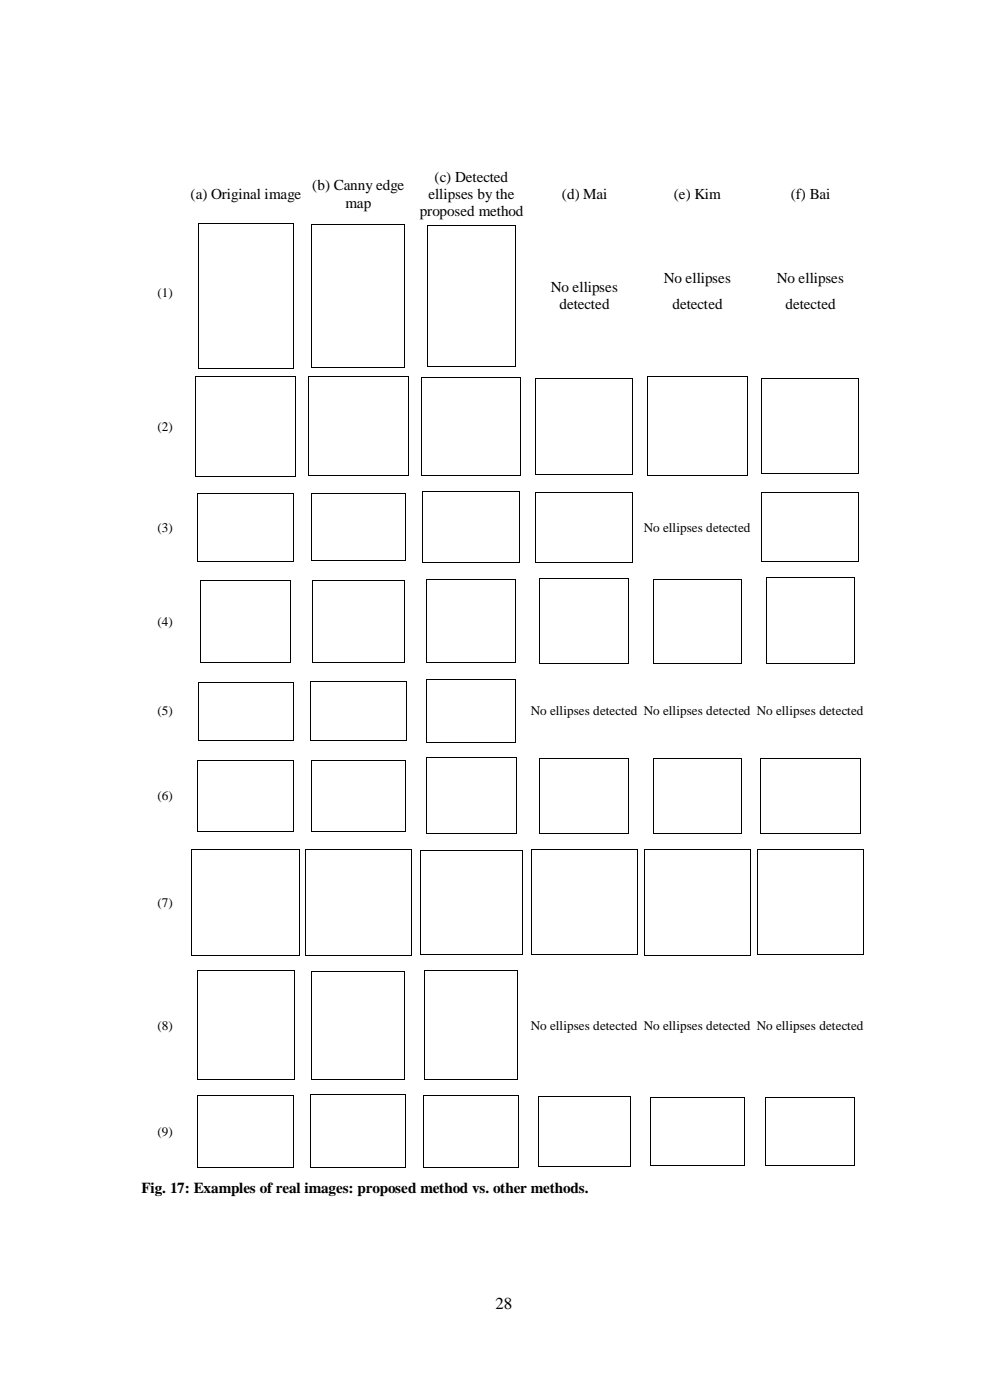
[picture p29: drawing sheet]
<svg xmlns="http://www.w3.org/2000/svg" width="210mm" height="297mm" viewBox="0 0 210 297" stroke-linecap="round" stroke-linejoin="round" font-family="sans-serif">
<defs><g id="words">
<text font-size="3.6" x="105.1" y="277.8">28</text>
<g font-size="3.2">
<text x="66.2" y="40.3">(b) Canny edge</text>
<text x="92.2" y="38.5">(c) Detected</text>
<text x="40.4" y="42.2">(a) Original image</text>
<text x="73.3" y="44">map</text>
<text x="89" y="45.8">proposed method</text>
<text x="90.9" y="42.2">ellipses by the</text>
<text x="119.2" y="42.2">(d) Mai</text>
<text x="142.9" y="42.2">(e) Kim</text>
<text x="167.7" y="42.2">(f) Bai</text>
<text x="116.8" y="62">No ellipses</text>
<text x="118.7" y="65.6">detected</text>
<text x="140.8" y="60.1">No ellipses</text>
<text x="142.6" y="65.6">detected</text>
<text x="164.7" y="60.1">No ellipses</text>
<text x="166.6" y="65.6">detected</text>
<text x="30" y="253.1">Fig. 17: Examples of real images: proposed method vs. other methods.</text>
</g>
<g font-size="2.8">
<text x="33.4" y="62.9">(1)</text>
<text x="33.4" y="91.4">(2)</text>
<text x="33.4" y="112.8">(3)</text>
<text x="136.5" y="112.8">No ellipses detected</text>
<text x="33.4" y="132.7">(4)</text>
<text x="33.4" y="151.8">(5)</text>
<text x="112.6" y="151.8">No ellipses detected No ellipses detected No ellipses detected</text>
<text x="33.4" y="169.8">(6)</text>
<text x="33.4" y="192.4">(7)</text>
<text x="33.4" y="218.5">(8)</text>
<text x="112.6" y="218.5">No ellipses detected No ellipses detected No ellipses detected</text>
<text x="33.4" y="241">(9)</text>
</g>
</g></defs>
<g fill="#000">
<path d="M41.9 47.3h.2v.1h-.2z" fill-rule="evenodd"/>
<path d="M41.9 47.3h.2v.1h-.2z" fill-rule="evenodd"/>
<path d="M62.2 47.3h.1v.1h-.1z" fill-rule="evenodd"/>
<path d="M62.2 47.3h.1v.1h-.1z" fill-rule="evenodd"/>
<path d="M66.1 47.6h.1v.2h-.1z" fill-rule="evenodd"/>
<path d="M66.1 47.6h.1v.2h-.1z" fill-rule="evenodd"/>
<path d="M85.8 47.6h.2v.2h-.2z" fill-rule="evenodd"/>
<path d="M85.8 47.6h.2v.2h-.2z" fill-rule="evenodd"/>
<path d="M90.5 47.7h.2v.2h-.2z" fill-rule="evenodd"/>
<path d="M90.5 47.7h.2v.2h-.2z" fill-rule="evenodd"/>
<path d="M109.2 47.7h.1v.2h-.1z" fill-rule="evenodd"/>
<path d="M109.2 47.7h.1v.2h-.1z" fill-rule="evenodd"/>
<path d="M41.4 79.7h.2v.2h-.2z" fill-rule="evenodd"/>
<path d="M41.4 79.7h.2v.2h-.2z" fill-rule="evenodd"/>
<path d="M41.9 78h.2v.2h-.2z" fill-rule="evenodd"/>
<path d="M41.9 78h.2v.2h-.2z" fill-rule="evenodd"/>
<path d="M62.2 78h.1v.2h-.1z" fill-rule="evenodd"/>
<path d="M62.2 78h.1v.2h-.1z" fill-rule="evenodd"/>
<path d="M62.6 79.7h.2v.2h-.2z" fill-rule="evenodd"/>
<path d="M62.6 79.7h.2v.2h-.2z" fill-rule="evenodd"/>
<path d="M65.4 79.8h.2v.2h-.2z" fill-rule="evenodd"/>
<path d="M65.4 79.8h.2v.2h-.2z" fill-rule="evenodd"/>
<path d="M66.1 77.8h.1v.2h-.1z" fill-rule="evenodd"/>
<path d="M66.1 77.8h.1v.2h-.1z" fill-rule="evenodd"/>
<path d="M85.8 77.8h.2v.2h-.2z" fill-rule="evenodd"/>
<path d="M85.8 77.8h.2v.2h-.2z" fill-rule="evenodd"/>
<path d="M86.5 79.8h.1v.2h-.1z" fill-rule="evenodd"/>
<path d="M86.5 79.8h.1v.2h-.1z" fill-rule="evenodd"/>
<path d="M90.5 77.7h.2v.2h-.2z" fill-rule="evenodd"/>
<path d="M90.5 77.7h.2v.2h-.2z" fill-rule="evenodd"/>
<path d="M109.2 77.7h.1v.2h-.1z" fill-rule="evenodd"/>
<path d="M109.2 77.7h.1v.2h-.1z" fill-rule="evenodd"/>
<path d="M89.4 80h.1v.2h-.1z" fill-rule="evenodd"/>
<path d="M89.4 80h.1v.2h-.1z" fill-rule="evenodd"/>
<path d="M110.4 80h.1v.2h-.1z" fill-rule="evenodd"/>
<path d="M110.4 80h.1v.2h-.1z" fill-rule="evenodd"/>
<path d="M113.6 80.2h.1v.2h-.1z" fill-rule="evenodd"/>
<path d="M113.6 80.2h.1v.2h-.1z" fill-rule="evenodd"/>
<path d="M134.1 80.2h.1v.2h-.1z" fill-rule="evenodd"/>
<path d="M134.1 80.2h.1v.2h-.1z" fill-rule="evenodd"/>
<path d="M137.2 79.9h.2v.1h-.2z" fill-rule="evenodd"/>
<path d="M137.2 79.9h.2v.1h-.2z" fill-rule="evenodd"/>
<path d="M158.4 79.9h.2v.1h-.2z" fill-rule="evenodd"/>
<path d="M158.4 79.9h.2v.1h-.2z" fill-rule="evenodd"/>
<path d="M161.5 80.3h.2v.2h-.2z" fill-rule="evenodd"/>
<path d="M161.5 80.3h.2v.2h-.2z" fill-rule="evenodd"/>
<path d="M182 80.3h.2v.2h-.2z" fill-rule="evenodd"/>
<path d="M182 80.3h.2v.2h-.2z" fill-rule="evenodd"/>
<path d="M41.4 101h.2v.2h-.2z" fill-rule="evenodd"/>
<path d="M41.4 101h.2v.2h-.2z" fill-rule="evenodd"/>
<path d="M41.8 104.5h.2v.2h-.2z" fill-rule="evenodd"/>
<path d="M41.8 104.5h.2v.2h-.2z" fill-rule="evenodd"/>
<path d="M41.8 119.1h.2v.1h-.2z" fill-rule="evenodd"/>
<path d="M41.8 119.1h.2v.1h-.2z" fill-rule="evenodd"/>
<path d="M62.3 104.5h.1v.2h-.1z" fill-rule="evenodd"/>
<path d="M62.3 104.5h.1v.2h-.1z" fill-rule="evenodd"/>
<path d="M62.3 119.1h.1v.1h-.1z" fill-rule="evenodd"/>
<path d="M62.3 119.1h.1v.1h-.1z" fill-rule="evenodd"/>
<path d="M62.6 101h.2v.2h-.2z" fill-rule="evenodd"/>
<path d="M62.6 101h.2v.2h-.2z" fill-rule="evenodd"/>
<path d="M65.4 100.9h.2v.1h-.2z" fill-rule="evenodd"/>
<path d="M65.4 100.9h.2v.1h-.2z" fill-rule="evenodd"/>
<path d="M65.9 104.7h.2v.2h-.2z" fill-rule="evenodd"/>
<path d="M65.9 104.7h.2v.2h-.2z" fill-rule="evenodd"/>
<path d="M65.9 118.9h.2v.2h-.2z" fill-rule="evenodd"/>
<path d="M65.9 118.9h.2v.2h-.2z" fill-rule="evenodd"/>
<path d="M86 104.7h.1v.2h-.1z" fill-rule="evenodd"/>
<path d="M86 104.7h.1v.2h-.1z" fill-rule="evenodd"/>
<path d="M86 118.9h.1v.2h-.1z" fill-rule="evenodd"/>
<path d="M86 118.9h.1v.2h-.1z" fill-rule="evenodd"/>
<path d="M86.5 100.9h.1v.1h-.1z" fill-rule="evenodd"/>
<path d="M86.5 100.9h.1v.1h-.1z" fill-rule="evenodd"/>
<path d="M89.4 100.8h.1v.1h-.1z" fill-rule="evenodd"/>
<path d="M89.4 100.8h.1v.1h-.1z" fill-rule="evenodd"/>
<path d="M89.5 104.2h.2v.1h-.2z" fill-rule="evenodd"/>
<path d="M89.5 104.2h.2v.1h-.2z" fill-rule="evenodd"/>
<path d="M89.5 119.2h.2v.2h-.2z" fill-rule="evenodd"/>
<path d="M89.5 119.2h.2v.2h-.2z" fill-rule="evenodd"/>
<path d="M110.2 104.2h.2v.1h-.2z" fill-rule="evenodd"/>
<path d="M110.2 104.2h.2v.1h-.2z" fill-rule="evenodd"/>
<path d="M110.2 119.2h.2v.2h-.2z" fill-rule="evenodd"/>
<path d="M110.2 119.2h.2v.2h-.2z" fill-rule="evenodd"/>
<path d="M110.4 100.8h.1v.1h-.1z" fill-rule="evenodd"/>
<path d="M110.4 100.8h.1v.1h-.1z" fill-rule="evenodd"/>
<path d="M113.6 100.6h.1v.2h-.1z" fill-rule="evenodd"/>
<path d="M113.6 100.6h.1v.2h-.1z" fill-rule="evenodd"/>
<path d="M113.6 104.3h.1v.2h-.1z" fill-rule="evenodd"/>
<path d="M113.6 104.3h.1v.2h-.1z" fill-rule="evenodd"/>
<path d="M113.6 119.2h.1v.2h-.1z" fill-rule="evenodd"/>
<path d="M113.6 119.2h.1v.2h-.1z" fill-rule="evenodd"/>
<path d="M134.1 100.6h.1v.2h-.1z" fill-rule="evenodd"/>
<path d="M134.1 100.6h.1v.2h-.1z" fill-rule="evenodd"/>
<path d="M134.1 104.3h.1v.2h-.1z" fill-rule="evenodd"/>
<path d="M134.1 104.3h.1v.2h-.1z" fill-rule="evenodd"/>
<path d="M134.1 119.2h.1v.2h-.1z" fill-rule="evenodd"/>
<path d="M134.1 119.2h.1v.2h-.1z" fill-rule="evenodd"/>
<path d="M137.2 100.8h.2v.1h-.2z" fill-rule="evenodd"/>
<path d="M137.2 100.8h.2v.1h-.2z" fill-rule="evenodd"/>
<path d="M158.4 100.8h.2v.1h-.2z" fill-rule="evenodd"/>
<path d="M158.4 100.8h.2v.1h-.2z" fill-rule="evenodd"/>
<path d="M161.5 100.4h.2v.2h-.2z" fill-rule="evenodd"/>
<path d="M161.5 100.4h.2v.2h-.2z" fill-rule="evenodd"/>
<path d="M161.5 104.3h.2v.2h-.2z" fill-rule="evenodd"/>
<path d="M161.5 104.3h.2v.2h-.2z" fill-rule="evenodd"/>
<path d="M161.5 119.1h.2v.1h-.2z" fill-rule="evenodd"/>
<path d="M161.5 119.1h.2v.1h-.2z" fill-rule="evenodd"/>
<path d="M182 100.4h.2v.2h-.2z" fill-rule="evenodd"/>
<path d="M182 100.4h.2v.2h-.2z" fill-rule="evenodd"/>
<path d="M182 104.3h.2v.2h-.2z" fill-rule="evenodd"/>
<path d="M182 104.3h.2v.2h-.2z" fill-rule="evenodd"/>
<path d="M182 119.1h.2v.1h-.2z" fill-rule="evenodd"/>
<path d="M182 119.1h.2v.1h-.2z" fill-rule="evenodd"/>
<path d="M42.5 123h.2v.1h-.2z" fill-rule="evenodd"/>
<path d="M42.5 123h.2v.1h-.2z" fill-rule="evenodd"/>
<path d="M61.5 123h.2v.1h-.2z" fill-rule="evenodd"/>
<path d="M61.5 123h.2v.1h-.2z" fill-rule="evenodd"/>
<path d="M66.1 123h.2v.1h-.2z" fill-rule="evenodd"/>
<path d="M66.1 123h.2v.1h-.2z" fill-rule="evenodd"/>
<path d="M85.6 123h.2v.1h-.2z" fill-rule="evenodd"/>
<path d="M85.6 123h.2v.1h-.2z" fill-rule="evenodd"/>
<path d="M90.5 122.8h.1v.2h-.1z" fill-rule="evenodd"/>
<path d="M90.5 122.8h.1v.2h-.1z" fill-rule="evenodd"/>
<path d="M109.3 122.8h.1v.2h-.1z" fill-rule="evenodd"/>
<path d="M109.3 122.8h.1v.2h-.1z" fill-rule="evenodd"/>
<path d="M114.4 122.6h.2v.2h-.2z" fill-rule="evenodd"/>
<path d="M114.4 122.6h.2v.2h-.2z" fill-rule="evenodd"/>
<path d="M133.3 122.6h.2v.2h-.2z" fill-rule="evenodd"/>
<path d="M133.3 122.6h.2v.2h-.2z" fill-rule="evenodd"/>
<path d="M138.5 122.8h.1v.2h-.1z" fill-rule="evenodd"/>
<path d="M138.5 122.8h.1v.2h-.1z" fill-rule="evenodd"/>
<path d="M157.1 122.8h.2v.2h-.2z" fill-rule="evenodd"/>
<path d="M157.1 122.8h.2v.2h-.2z" fill-rule="evenodd"/>
<path d="M162.5 122.5h.1v.1h-.1z" fill-rule="evenodd"/>
<path d="M162.5 122.5h.1v.1h-.1z" fill-rule="evenodd"/>
<path d="M181.1 122.5h.2v.1h-.2z" fill-rule="evenodd"/>
<path d="M181.1 122.5h.2v.1h-.2z" fill-rule="evenodd"/>
<path d="M41.9 144.7h.2v.1h-.2z" fill-rule="evenodd"/>
<path d="M41.9 144.7h.2v.1h-.2z" fill-rule="evenodd"/>
<path d="M41.9 156.9h.2v.2h-.2z" fill-rule="evenodd"/>
<path d="M41.9 156.9h.2v.2h-.2z" fill-rule="evenodd"/>
<path d="M42.5 140.4h.2v.2h-.2z" fill-rule="evenodd"/>
<path d="M42.5 140.4h.2v.2h-.2z" fill-rule="evenodd"/>
<path d="M61.5 140.4h.2v.2h-.2z" fill-rule="evenodd"/>
<path d="M61.5 140.4h.2v.2h-.2z" fill-rule="evenodd"/>
<path d="M62.2 144.7h.1v.1h-.1z" fill-rule="evenodd"/>
<path d="M62.2 144.7h.1v.1h-.1z" fill-rule="evenodd"/>
<path d="M62.2 156.9h.1v.2h-.1z" fill-rule="evenodd"/>
<path d="M62.2 156.9h.1v.2h-.1z" fill-rule="evenodd"/>
<path d="M65.7 144.5h.2v.2h-.2z" fill-rule="evenodd"/>
<path d="M65.7 144.5h.2v.2h-.2z" fill-rule="evenodd"/>
<path d="M65.7 157h.2v.2h-.2z" fill-rule="evenodd"/>
<path d="M65.7 157h.2v.2h-.2z" fill-rule="evenodd"/>
<path d="M66.1 140.4h.2v.2h-.2z" fill-rule="evenodd"/>
<path d="M66.1 140.4h.2v.2h-.2z" fill-rule="evenodd"/>
<path d="M85.6 140.4h.2v.2h-.2z" fill-rule="evenodd"/>
<path d="M85.6 140.4h.2v.2h-.2z" fill-rule="evenodd"/>
<path d="M86.1 144.5h.1v.2h-.1z" fill-rule="evenodd"/>
<path d="M86.1 144.5h.1v.2h-.1z" fill-rule="evenodd"/>
<path d="M86.1 157h.1v.2h-.1z" fill-rule="evenodd"/>
<path d="M86.1 157h.1v.2h-.1z" fill-rule="evenodd"/>
<path d="M90.5 140.5h.1v.2h-.1z" fill-rule="evenodd"/>
<path d="M90.5 140.5h.1v.2h-.1z" fill-rule="evenodd"/>
<path d="M90.5 144.1h.1v.1h-.1z" fill-rule="evenodd"/>
<path d="M90.5 144.1h.1v.1h-.1z" fill-rule="evenodd"/>
<path d="M90.5 157.4h.1v.2h-.1z" fill-rule="evenodd"/>
<path d="M90.5 157.4h.1v.2h-.1z" fill-rule="evenodd"/>
<path d="M109.3 140.5h.1v.2h-.1z" fill-rule="evenodd"/>
<path d="M109.3 140.5h.1v.2h-.1z" fill-rule="evenodd"/>
<path d="M109.3 144.1h.2v.1h-.2z" fill-rule="evenodd"/>
<path d="M109.3 144.1h.2v.1h-.2z" fill-rule="evenodd"/>
<path d="M109.3 157.4h.2v.2h-.2z" fill-rule="evenodd"/>
<path d="M109.3 157.4h.2v.2h-.2z" fill-rule="evenodd"/>
<path d="M114.4 140.7h.2v.1h-.2z" fill-rule="evenodd"/>
<path d="M114.4 140.7h.2v.1h-.2z" fill-rule="evenodd"/>
<path d="M133.3 140.7h.2v.1h-.2z" fill-rule="evenodd"/>
<path d="M133.3 140.7h.2v.1h-.2z" fill-rule="evenodd"/>
<path d="M138.5 140.6h.1v.2h-.1z" fill-rule="evenodd"/>
<path d="M138.5 140.6h.1v.2h-.1z" fill-rule="evenodd"/>
<path d="M157.1 140.6h.2v.2h-.2z" fill-rule="evenodd"/>
<path d="M157.1 140.6h.2v.2h-.2z" fill-rule="evenodd"/>
<path d="M162.5 140.8h.1v.1h-.1z" fill-rule="evenodd"/>
<path d="M162.5 140.8h.1v.1h-.1z" fill-rule="evenodd"/>
<path d="M181.1 140.8h.2v.1h-.2z" fill-rule="evenodd"/>
<path d="M181.1 140.8h.2v.1h-.2z" fill-rule="evenodd"/>
<path d="M41.8 161.2h.2v.1h-.2z" fill-rule="evenodd"/>
<path d="M41.8 161.2h.2v.1h-.2z" fill-rule="evenodd"/>
<path d="M41.8 176.4h.2v.2h-.2z" fill-rule="evenodd"/>
<path d="M41.8 176.4h.2v.2h-.2z" fill-rule="evenodd"/>
<path d="M62.2 161.2h.1v.1h-.1z" fill-rule="evenodd"/>
<path d="M62.2 161.2h.1v.1h-.1z" fill-rule="evenodd"/>
<path d="M62.2 176.4h.1v.2h-.1z" fill-rule="evenodd"/>
<path d="M62.2 176.4h.1v.2h-.1z" fill-rule="evenodd"/>
<path d="M65.9 161.2h.2v.1h-.2z" fill-rule="evenodd"/>
<path d="M65.9 161.2h.2v.1h-.2z" fill-rule="evenodd"/>
<path d="M65.9 176.4h.2v.2h-.2z" fill-rule="evenodd"/>
<path d="M65.9 176.4h.2v.2h-.2z" fill-rule="evenodd"/>
<path d="M85.9 161.2h.2v.1h-.2z" fill-rule="evenodd"/>
<path d="M85.9 161.2h.2v.1h-.2z" fill-rule="evenodd"/>
<path d="M85.9 176.4h.2v.2h-.2z" fill-rule="evenodd"/>
<path d="M85.9 176.4h.2v.2h-.2z" fill-rule="evenodd"/>
<path d="M90.3 160.6h.2v.1h-.2z" fill-rule="evenodd"/>
<path d="M90.3 160.6h.2v.1h-.2z" fill-rule="evenodd"/>
<path d="M90.3 176.7h.2v.2h-.2z" fill-rule="evenodd"/>
<path d="M90.3 176.7h.2v.2h-.2z" fill-rule="evenodd"/>
<path d="M109.4 160.6h.2v.1h-.2z" fill-rule="evenodd"/>
<path d="M109.4 160.6h.2v.1h-.2z" fill-rule="evenodd"/>
<path d="M109.4 176.7h.2v.2h-.2z" fill-rule="evenodd"/>
<path d="M109.4 176.7h.2v.2h-.2z" fill-rule="evenodd"/>
<path d="M114.4 160.7h.2v.2h-.2z" fill-rule="evenodd"/>
<path d="M114.4 160.7h.2v.2h-.2z" fill-rule="evenodd"/>
<path d="M114.4 176.7h.2v.1h-.2z" fill-rule="evenodd"/>
<path d="M114.4 176.7h.2v.1h-.2z" fill-rule="evenodd"/>
<path d="M133.3 160.7h.2v.2h-.2z" fill-rule="evenodd"/>
<path d="M133.3 160.7h.2v.2h-.2z" fill-rule="evenodd"/>
<path d="M133.3 176.7h.2v.1h-.2z" fill-rule="evenodd"/>
<path d="M133.3 176.7h.2v.1h-.2z" fill-rule="evenodd"/>
<path d="M138.5 160.7h.1v.2h-.1z" fill-rule="evenodd"/>
<path d="M138.5 160.7h.1v.2h-.1z" fill-rule="evenodd"/>
<path d="M138.5 176.8h.1v.2h-.1z" fill-rule="evenodd"/>
<path d="M138.5 176.8h.1v.2h-.1z" fill-rule="evenodd"/>
<path d="M157.1 160.7h.2v.2h-.2z" fill-rule="evenodd"/>
<path d="M157.1 160.7h.2v.2h-.2z" fill-rule="evenodd"/>
<path d="M157.1 176.8h.2v.2h-.2z" fill-rule="evenodd"/>
<path d="M157.1 176.8h.2v.2h-.2z" fill-rule="evenodd"/>
<path d="M161.2 160.7h.1v.2h-.1z" fill-rule="evenodd"/>
<path d="M161.2 160.7h.1v.2h-.1z" fill-rule="evenodd"/>
<path d="M161.2 176.8h.1v.2h-.1z" fill-rule="evenodd"/>
<path d="M161.2 176.8h.1v.2h-.1z" fill-rule="evenodd"/>
<path d="M182.4 160.7h.1v.2h-.1z" fill-rule="evenodd"/>
<path d="M182.4 160.7h.1v.2h-.1z" fill-rule="evenodd"/>
<path d="M182.4 176.8h.1v.2h-.1z" fill-rule="evenodd"/>
<path d="M182.4 176.8h.1v.2h-.1z" fill-rule="evenodd"/>
<path d="M40.6 180.1h.1v.1h-.1z" fill-rule="evenodd"/>
<path d="M40.6 180.1h.1v.1h-.1z" fill-rule="evenodd"/>
<path d="M63.4 180.1h.2v.1h-.2z" fill-rule="evenodd"/>
<path d="M63.4 180.1h.2v.1h-.2z" fill-rule="evenodd"/>
<path d="M64.6 180.1h.2v.1h-.2z" fill-rule="evenodd"/>
<path d="M64.6 180.1h.2v.1h-.2z" fill-rule="evenodd"/>
<path d="M87.2 180.1h.1v.1h-.1z" fill-rule="evenodd"/>
<path d="M87.2 180.1h.1v.1h-.1z" fill-rule="evenodd"/>
<path d="M89 180.4h.2v.2h-.2z" fill-rule="evenodd"/>
<path d="M89 180.4h.2v.2h-.2z" fill-rule="evenodd"/>
<path d="M110.8 180.4h.2v.2h-.2z" fill-rule="evenodd"/>
<path d="M110.8 180.4h.2v.2h-.2z" fill-rule="evenodd"/>
<path d="M112.6 180.1h.2v.2h-.2z" fill-rule="evenodd"/>
<path d="M112.6 180.1h.2v.2h-.2z" fill-rule="evenodd"/>
<path d="M135.1 180.1h.2v.2h-.2z" fill-rule="evenodd"/>
<path d="M135.1 180.1h.2v.2h-.2z" fill-rule="evenodd"/>
<path d="M136.6 180.1h.2v.2h-.2z" fill-rule="evenodd"/>
<path d="M136.6 180.1h.2v.2h-.2z" fill-rule="evenodd"/>
<path d="M159.1 180.1h.1v.2h-.1z" fill-rule="evenodd"/>
<path d="M159.1 180.1h.1v.2h-.1z" fill-rule="evenodd"/>
<path d="M160.6 180.2h.2v.2h-.2z" fill-rule="evenodd"/>
<path d="M160.6 180.2h.2v.2h-.2z" fill-rule="evenodd"/>
<path d="M183 180.2h.2v.2h-.2z" fill-rule="evenodd"/>
<path d="M183 180.2h.2v.2h-.2z" fill-rule="evenodd"/>
<path d="M40.6 202.6h.1v.2h-.1z" fill-rule="evenodd"/>
<path d="M40.6 202.6h.1v.2h-.1z" fill-rule="evenodd"/>
<path d="M41.8 205.9h.1v.2h-.1z" fill-rule="evenodd"/>
<path d="M41.8 205.9h.1v.2h-.1z" fill-rule="evenodd"/>
<path d="M62.3 205.9h.2v.2h-.2z" fill-rule="evenodd"/>
<path d="M62.3 205.9h.2v.2h-.2z" fill-rule="evenodd"/>
<path d="M63.4 202.6h.2v.2h-.2z" fill-rule="evenodd"/>
<path d="M63.4 202.6h.2v.2h-.2z" fill-rule="evenodd"/>
<path d="M64.6 202.7h.2v.1h-.2z" fill-rule="evenodd"/>
<path d="M64.6 202.7h.2v.1h-.2z" fill-rule="evenodd"/>
<path d="M66.1 206.1h.1v.1h-.1z" fill-rule="evenodd"/>
<path d="M66.1 206.1h.1v.1h-.1z" fill-rule="evenodd"/>
<path d="M85.8 206.1h.2v.1h-.2z" fill-rule="evenodd"/>
<path d="M85.8 206.1h.2v.1h-.2z" fill-rule="evenodd"/>
<path d="M87.2 202.7h.1v.1h-.1z" fill-rule="evenodd"/>
<path d="M87.2 202.7h.1v.1h-.1z" fill-rule="evenodd"/>
<path d="M89 202.3h.2v.2h-.2z" fill-rule="evenodd"/>
<path d="M89 202.3h.2v.2h-.2z" fill-rule="evenodd"/>
<path d="M90 205.9h.2v.2h-.2z" fill-rule="evenodd"/>
<path d="M90 205.9h.2v.2h-.2z" fill-rule="evenodd"/>
<path d="M109.7 205.9h.2v.2h-.2z" fill-rule="evenodd"/>
<path d="M109.7 205.9h.2v.2h-.2z" fill-rule="evenodd"/>
<path d="M110.8 202.3h.2v.2h-.2z" fill-rule="evenodd"/>
<path d="M110.8 202.3h.2v.2h-.2z" fill-rule="evenodd"/>
<path d="M112.6 202.5h.2v.2h-.2z" fill-rule="evenodd"/>
<path d="M112.6 202.5h.2v.2h-.2z" fill-rule="evenodd"/>
<path d="M135.1 202.5h.2v.2h-.2z" fill-rule="evenodd"/>
<path d="M135.1 202.5h.2v.2h-.2z" fill-rule="evenodd"/>
<path d="M136.6 202.7h.2v.1h-.2z" fill-rule="evenodd"/>
<path d="M136.6 202.7h.2v.1h-.2z" fill-rule="evenodd"/>
<path d="M159.1 202.7h.1v.1h-.1z" fill-rule="evenodd"/>
<path d="M159.1 202.7h.1v.1h-.1z" fill-rule="evenodd"/>
<path d="M160.6 202.3h.2v.2h-.2z" fill-rule="evenodd"/>
<path d="M160.6 202.3h.2v.2h-.2z" fill-rule="evenodd"/>
<path d="M183 202.3h.2v.2h-.2z" fill-rule="evenodd"/>
<path d="M183 202.3h.2v.2h-.2z" fill-rule="evenodd"/>
<path d="M41.8 228.9h.1v.2h-.1z" fill-rule="evenodd"/>
<path d="M41.8 228.9h.1v.2h-.1z" fill-rule="evenodd"/>
<path d="M41.8 232.3h.2v.2h-.2z" fill-rule="evenodd"/>
<path d="M41.8 232.3h.2v.2h-.2z" fill-rule="evenodd"/>
<path d="M62.2 232.3h.1v.2h-.1z" fill-rule="evenodd"/>
<path d="M62.2 232.3h.1v.2h-.1z" fill-rule="evenodd"/>
<path d="M62.3 228.9h.2v.2h-.2z" fill-rule="evenodd"/>
<path d="M62.3 228.9h.2v.2h-.2z" fill-rule="evenodd"/>
<path d="M65.8 232.1h.2v.2h-.2z" fill-rule="evenodd"/>
<path d="M65.8 232.1h.2v.2h-.2z" fill-rule="evenodd"/>
<path d="M66.1 228.9h.1v.2h-.1z" fill-rule="evenodd"/>
<path d="M66.1 228.9h.1v.2h-.1z" fill-rule="evenodd"/>
<path d="M85.8 228.9h.2v.2h-.2z" fill-rule="evenodd"/>
<path d="M85.8 228.9h.2v.2h-.2z" fill-rule="evenodd"/>
<path d="M86 232.1h.1v.2h-.1z" fill-rule="evenodd"/>
<path d="M86 232.1h.1v.2h-.1z" fill-rule="evenodd"/>
<path d="M89.8 232.2h.2v.2h-.2z" fill-rule="evenodd"/>
<path d="M89.8 232.2h.2v.2h-.2z" fill-rule="evenodd"/>
<path d="M90 229h.2v.2h-.2z" fill-rule="evenodd"/>
<path d="M90 229h.2v.2h-.2z" fill-rule="evenodd"/>
<path d="M109.7 229h.2v.2h-.2z" fill-rule="evenodd"/>
<path d="M109.7 229h.2v.2h-.2z" fill-rule="evenodd"/>
<path d="M109.9 232.2h.2v.2h-.2z" fill-rule="evenodd"/>
<path d="M109.9 232.2h.2v.2h-.2z" fill-rule="evenodd"/>
<path d="M114.1 232.6h.2v.1h-.2z" fill-rule="evenodd"/>
<path d="M114.1 232.6h.2v.1h-.2z" fill-rule="evenodd"/>
<path d="M133.7 232.6h.1v.1h-.1z" fill-rule="evenodd"/>
<path d="M133.7 232.6h.1v.1h-.1z" fill-rule="evenodd"/>
<path d="M137.9 232.6h.2v.2h-.2z" fill-rule="evenodd"/>
<path d="M137.9 232.6h.2v.2h-.2z" fill-rule="evenodd"/>
<path d="M157.8 232.6h.2v.2h-.2z" fill-rule="evenodd"/>
<path d="M157.8 232.6h.2v.2h-.2z" fill-rule="evenodd"/>
<path d="M162.4 232.6h.1v.2h-.1z" fill-rule="evenodd"/>
<path d="M162.4 232.6h.1v.2h-.1z" fill-rule="evenodd"/>
<path d="M181.3 232.6h.1v.2h-.1z" fill-rule="evenodd"/>
<path d="M181.3 232.6h.1v.2h-.1z" fill-rule="evenodd"/>
<path d="M41.8 247.5h.2v.2h-.2z" fill-rule="evenodd"/>
<path d="M41.8 247.5h.2v.2h-.2z" fill-rule="evenodd"/>
<path d="M62.2 247.5h.1v.2h-.1z" fill-rule="evenodd"/>
<path d="M62.2 247.5h.1v.2h-.1z" fill-rule="evenodd"/>
<path d="M65.8 247.6h.2v.2h-.2z" fill-rule="evenodd"/>
<path d="M65.8 247.6h.2v.2h-.2z" fill-rule="evenodd"/>
<path d="M86 247.6h.1v.2h-.1z" fill-rule="evenodd"/>
<path d="M86 247.6h.1v.2h-.1z" fill-rule="evenodd"/>
<path d="M89.8 247.5h.2v.2h-.2z" fill-rule="evenodd"/>
<path d="M89.8 247.5h.2v.2h-.2z" fill-rule="evenodd"/>
<path d="M109.9 247.5h.2v.2h-.2z" fill-rule="evenodd"/>
<path d="M109.9 247.5h.2v.2h-.2z" fill-rule="evenodd"/>
<path d="M114.1 247.3h.2v.2h-.2z" fill-rule="evenodd"/>
<path d="M114.1 247.3h.2v.2h-.2z" fill-rule="evenodd"/>
<path d="M133.7 247.3h.1v.2h-.1z" fill-rule="evenodd"/>
<path d="M133.7 247.3h.1v.2h-.1z" fill-rule="evenodd"/>
<path d="M137.9 247.1h.2v.2h-.2z" fill-rule="evenodd"/>
<path d="M137.9 247.1h.2v.2h-.2z" fill-rule="evenodd"/>
<path d="M157.8 247.1h.2v.2h-.2z" fill-rule="evenodd"/>
<path d="M157.8 247.1h.2v.2h-.2z" fill-rule="evenodd"/>
<path d="M162.4 247.1h.1v.2h-.1z" fill-rule="evenodd"/>
<path d="M162.4 247.1h.1v.2h-.1z" fill-rule="evenodd"/>
<path d="M181.3 247.1h.1v.2h-.1z" fill-rule="evenodd"/>
<path d="M181.3 247.1h.1v.2h-.1z" fill-rule="evenodd"/>
</g>
<g fill="none" stroke="#000" stroke-width=".21">
<path d="M42 47.4v30.6M42.1 47.3h20.1M62.3 47.4v30.6M66.1 47.8v30M66.2 47.7h19.6M85.9 47.8v30M90.6 47.9v29.8M90.7 47.8h18.5M109.3 47.9v29.8M41.5 79.9v21.1M41.6 79.8h21M42.1 78.1h20.1"/>
<path d="M62.7 79.9v21.1M65.5 80v20.9M65.6 79.9h20.9M66.2 77.9h19.6M86.6 80v20.9M90.7 77.8h18.5M137.4 80h21M89.4 80.2v20.6M89.5 80.1h20.9M110.4 80.2v20.6M113.7 80.4v20.2M113.7 80.3h20.4"/>
<path d="M134.2 80.4v20.2M137.3 80v20.8M158.5 80v20.8M161.6 80.5v19.9M161.7 80.4h20.3M182.1 80.5v19.9M41.6 101.1h21M41.9 104.7v14.4M42 104.6h20.3M42 119.2h20.3M62.3 104.7v14.4M65.6 100.9h20.9"/>
<path d="M66 104.9v14M66.1 104.8h19.9M66.1 119h19.9M86.1 104.9v14M89.5 100.9h20.9M89.6 104.3v14.9M89.7 104.3h20.5M89.7 119.3h20.5M110.3 104.3v14.9M113.7 104.5v14.7M113.7 100.7h20.4M113.7 119.3h20.4"/>
<path d="M113.7 104.4h20.4M134.2 104.5v14.7M137.4 100.9h21M161.6 104.5v14.6M161.7 100.5h20.3M161.7 119.2h20.3M161.7 104.4h20.3M182.1 104.5v14.6M42.6 123.1v17.3M42.7 123.1h18.8M61.6 123.1v17.3M66.2 123.1v17.3"/>
<path d="M66.3 123.1h19.3M85.7 123.1v17.3M90.5 123v17.5M90.6 122.9h18.7M109.3 123v17.5M114.5 122.8v17.9M114.6 122.7h18.7M133.4 122.8v17.9M138.6 123v17.6M138.6 122.9h18.5M157.2 123v17.6M162.5 122.6v18.2"/>
<path d="M162.6 122.5h18.5M181.2 122.6v18.2M42 144.8v12.1M42.1 144.7h20.1M42.1 157h20.1M42.7 140.5h18.8M62.3 144.8v12.1M65.8 144.7v12.3M65.9 144.6h20.2M65.9 157.1h20.2M66.3 140.5h19.3M86.1 144.7v12.3"/>
<path d="M90.5 144.2v13.2M90.6 140.6h18.7M90.6 144.1h18.7M90.6 157.5h18.7M109.4 144.2v13.2M114.6 140.8h18.7M138.6 140.7h18.5M162.6 140.8h18.5M41.9 161.3v15.1M42 161.2h20.2M42 176.5h20.2M62.3 161.3v15.1"/>
<path d="M66 161.3v15.1M66.1 161.2h19.8M66.1 176.5h19.8M86 161.3v15.1M90.4 160.7v16M90.5 160.7h18.9M90.5 176.8h18.9M109.5 160.7v16M114.5 160.9v15.8M114.6 160.8h18.7M114.6 176.7h18.7M133.4 160.9v15.8"/>
<path d="M138.6 160.9v15.9M138.6 160.8h18.5M138.6 176.9h18.5M157.2 160.9v15.9M161.3 160.9v15.9M161.3 160.8h21.1M161.3 176.9h21.1M182.4 160.9v15.9M40.7 180.2v22.4M40.7 180.1h22.7M63.5 180.2v22.4M64.7 180.2v22.5"/>
<path d="M64.8 180.1h22.4M87.2 180.2v22.5M89.1 180.6v21.7M89.2 180.5h21.6M110.9 180.6v21.7M112.7 180.3v22.2M112.8 180.2h22.3M135.2 180.3v22.2M136.7 180.3v22.4M136.8 180.2h22.3M159.1 180.3v22.4M160.7 180.4v21.9"/>
<path d="M160.8 180.3h22.2M183.1 180.4v21.9M40.7 202.7h22.7M41.8 206.1v22.8M41.9 206h20.4M62.4 206.1v22.8M64.8 202.8h22.4M66.1 206.2v22.7M66.2 206.1h19.6M85.9 206.2v22.7M89.2 202.4h21.6M90.1 206.1v22.9"/>
<path d="M90.2 206h19.5M109.8 206.1v22.9M112.8 202.6h22.3M136.8 202.8h22.3M160.8 202.4h22.2M41.9 229h20.4M41.9 232.5v15M42 232.4h20.2M62.3 232.5v15M65.9 232.3v15.3M66 232.2h20M66.2 229h19.6"/>
<path d="M86.1 232.3v15.3M89.9 232.4v15.1M90 232.3h19.9M90.2 229.1h19.5M110 232.4v15.1M114.2 232.7v14.6M114.3 232.6h19.4M133.7 232.7v14.6M138 232.8v14.3M138.1 232.7h19.7M157.9 232.8v14.3M162.5 232.8v14.3"/>
<path d="M162.5 232.7h18.8M181.3 232.8v14.3M42 247.6h20.2M66 247.7h20M90 247.6h19.9M114.3 247.4h19.4M138.1 247.2h19.7M162.5 247.2h18.8"/>
</g>
<use href="#words"/>
</svg>
